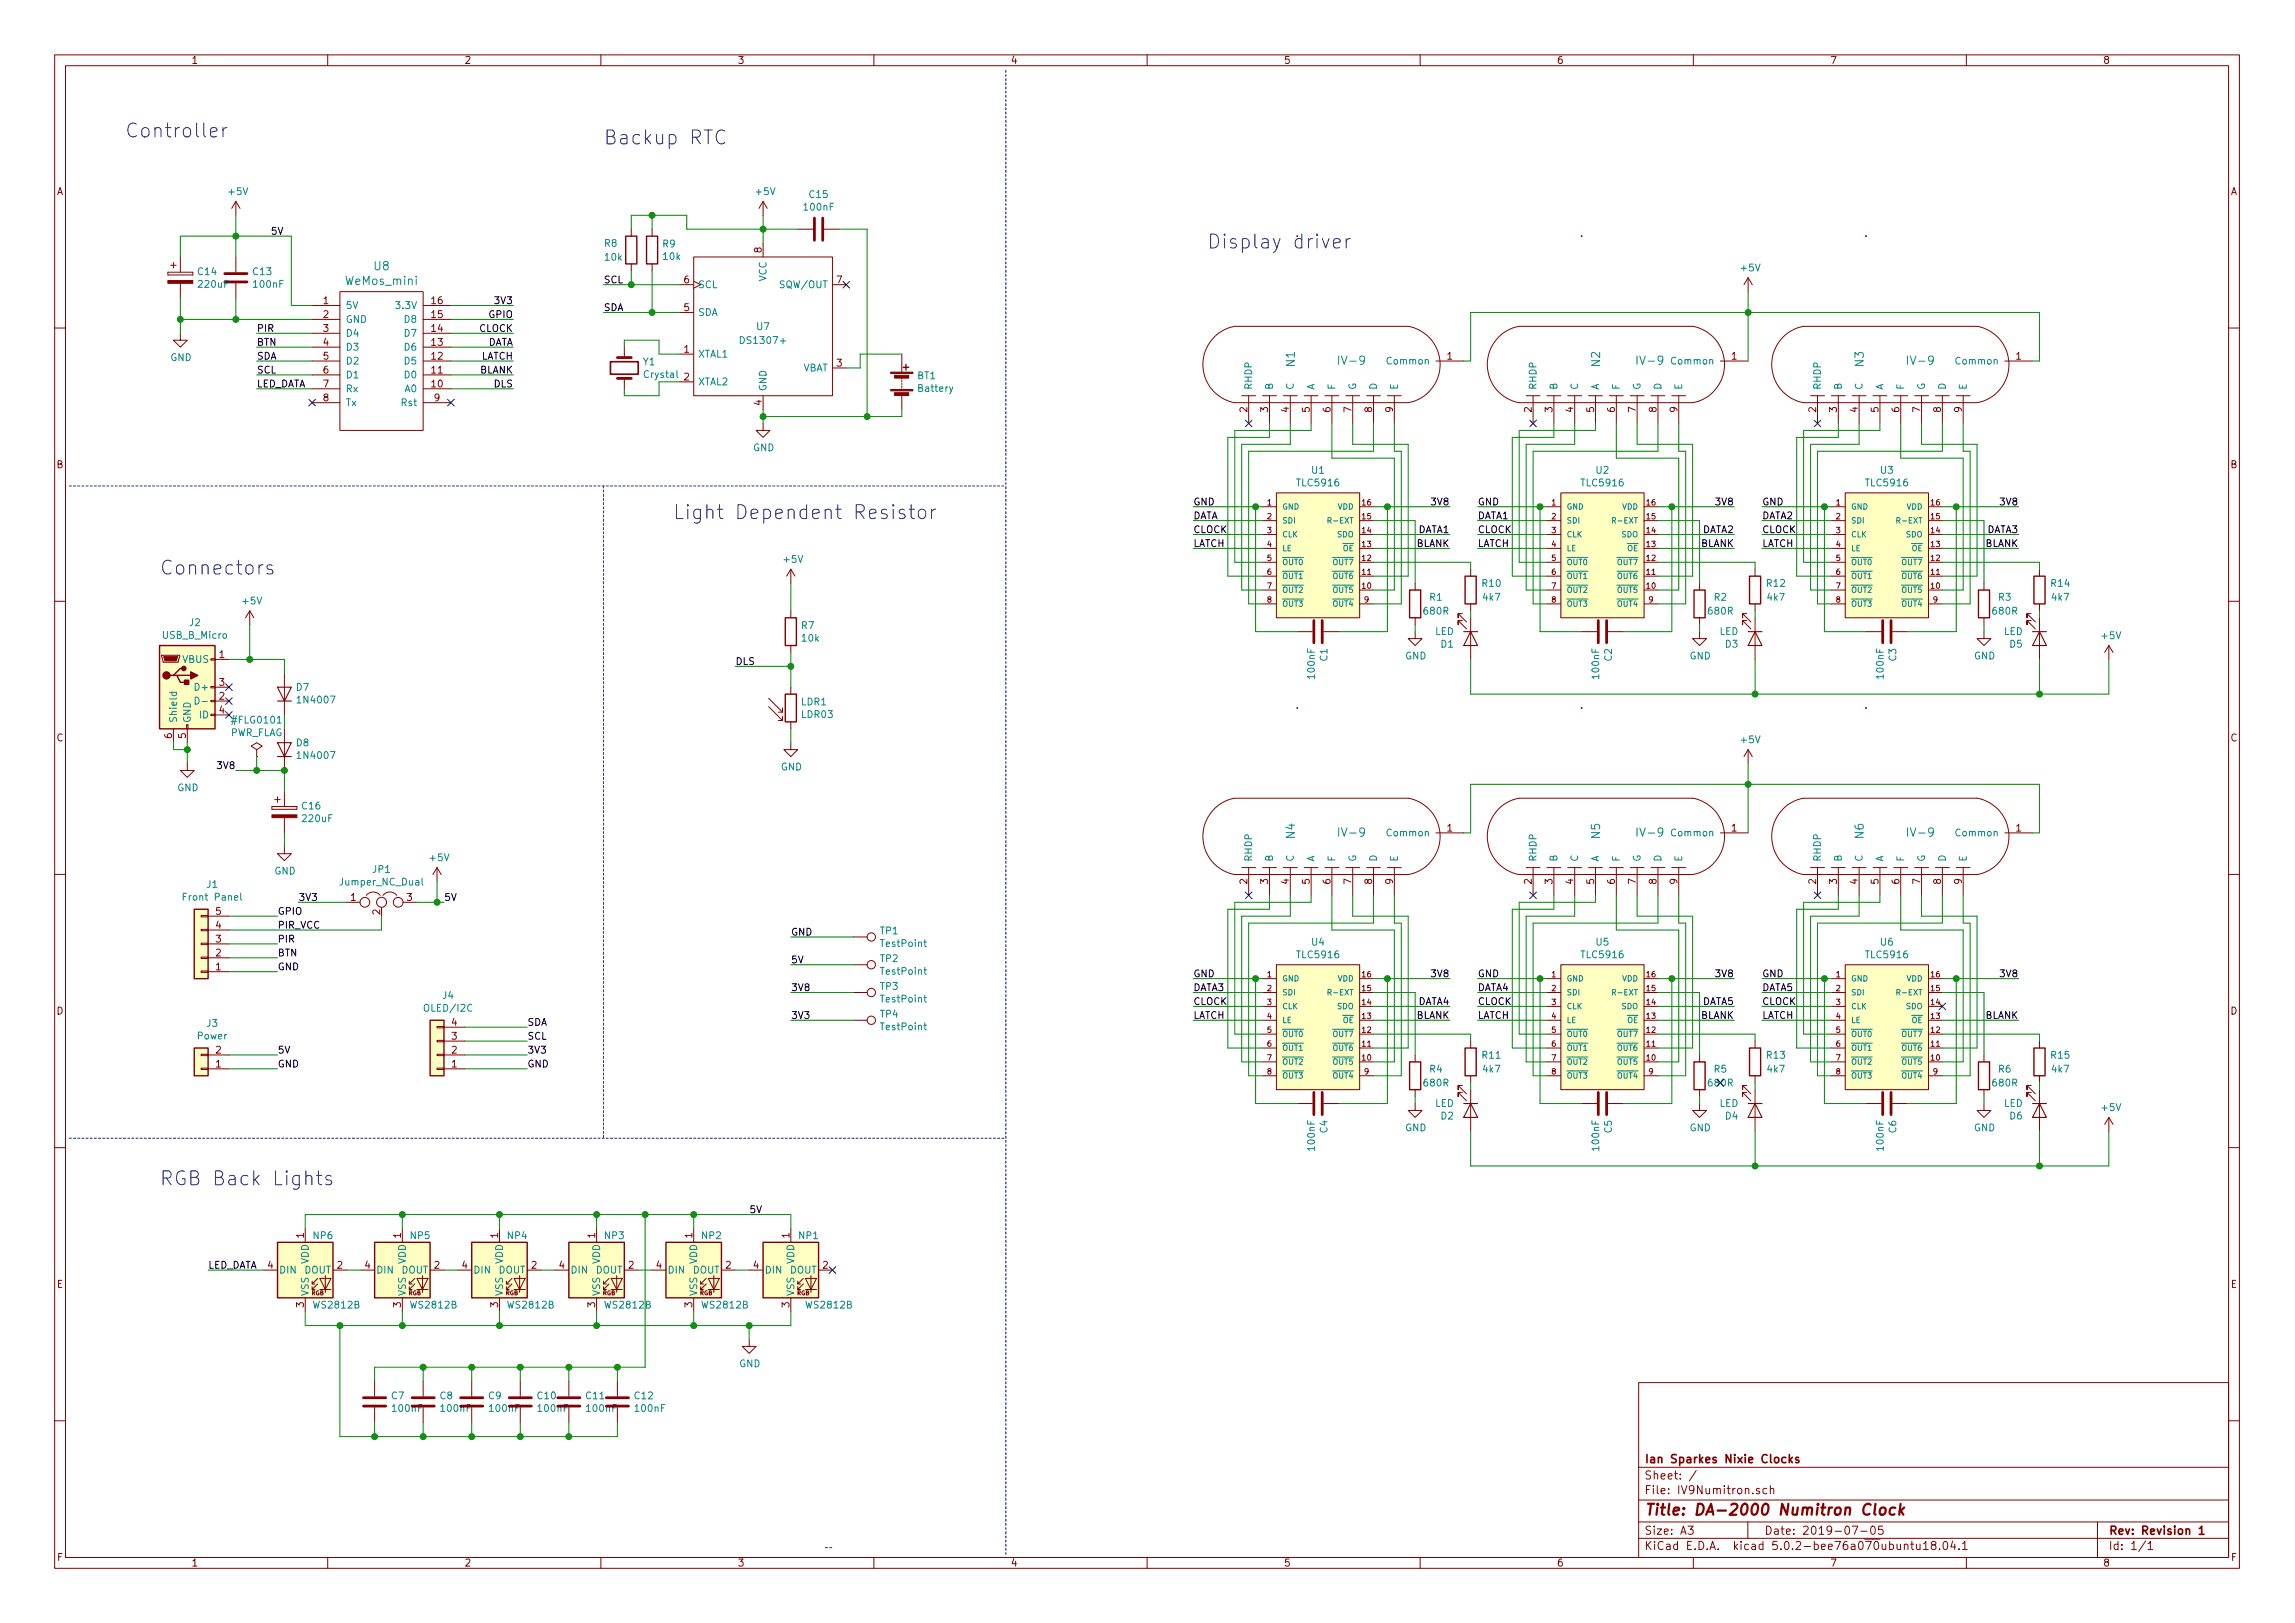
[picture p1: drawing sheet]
<svg xmlns="http://www.w3.org/2000/svg" width="420mm" height="297mm" viewBox="0 0 420 297" stroke-linecap="round" stroke-linejoin="round" font-family="sans-serif">
<defs><g id="words">
<g font-size="3.5" fill="#0000c2">
<text x="22.9" y="25.2">Controller</text>
<text x="110.5" y="26.5">Backup RTC</text>
<text x="221" y="45.5">Display driver</text>
<text x="123.2" y="95">Light Dependent Resistor</text>
<text x="29.2" y="105.2">Connectors</text>
<text x="29.2" y="217">RGB Back Lights</text>
</g>
<text font-size="2.8" fill="#840000" x="301" y="277.3">Title: DA-2000 Numitron Clock</text>
<g font-size="2.1" fill="#008484">
<text x="63.4" y="52.2">WeMos_mini</text>
<text x="68.5" y="49.5">U8</text>
<text x="237.1" y="67.1" transform="rotate(-90 237.1 67.1)">N1</text>
<text x="245.5" y="66.8">IV-9</text>
<text x="292.9" y="67.1" transform="rotate(-90 292.9 67.1)">N2</text>
<text x="300.1" y="66.8">IV-9</text>
<text x="341.2" y="67.1" transform="rotate(-90 341.2 67.1)">N3</text>
<text x="349.6" y="66.8">IV-9</text>
<text x="237.1" y="153.5" transform="rotate(-90 237.1 153.5)">N4</text>
<text x="245.5" y="153.1">IV-9</text>
<text x="292.9" y="153.5" transform="rotate(-90 292.9 153.5)">N5</text>
<text x="300.1" y="153.1">IV-9</text>
<text x="341.2" y="153.5" transform="rotate(-90 341.2 153.5)">N6</text>
<text x="349.6" y="153.1">IV-9</text>
</g>
<g font-size="2.1" fill="#840000">
<text x="301" y="267.8">Ian Sparkes Nixie Clocks</text>
<text x="301" y="273.5">File: IV9Numitron.sch</text>
<text x="301" y="270.8">Sheet: /</text>
<text x="301" y="280.9">Size: A3</text>
<text x="323" y="280.9">Date: 2019-07-05</text>
<text x="386" y="280.9">Rev: Revision 1</text>
<text x="301" y="283.7">KiCad E.D.A. kicad 5.0.2-bee76a070ubuntu18.04.1</text>
<text x="386" y="283.7">Id: 1/1</text>
</g>
<g font-size="1.8" fill="#840000">
<text x="35" y="11.7">1</text>
<text x="85" y="11.7">2</text>
<text x="135" y="11.7">3</text>
<text x="185" y="11.7">4</text>
<text x="235" y="11.7">5</text>
<text x="285" y="11.7">6</text>
<text x="335" y="11.7">7</text>
<text x="385" y="11.7">8</text>
<text x="10.4" y="35.7">A</text>
<text x="408.4" y="35.7">A</text>
<text x="139.4" y="46.2" transform="rotate(-90 139.4 46.2)">8</text>
<text x="125.2" y="51.9">6</text>
<text x="153.2" y="51.9">7</text>
<text x="59.2" y="55.7">1</text>
<text x="59.2" y="58.2">2</text>
<text x="79" y="58.2">15</text>
<text x="79" y="55.7">16</text>
<text x="125.2" y="56.9">5</text>
<text x="59.2" y="60.7">3</text>
<text x="59.2" y="63.3">4</text>
<text x="59.2" y="65.8">5</text>
<text x="79" y="65.8">12</text>
<text x="79" y="63.3">13</text>
<text x="79" y="60.7">14</text>
<text x="125.2" y="64.6">1</text>
<text x="264.9" y="65.8">1</text>
<text x="317" y="65.8">1</text>
<text x="369.1" y="65.8">1</text>
<text x="59.2" y="68.4">6</text>
<text x="59.2" y="70.9">7</text>
<text x="79" y="70.9">10</text>
<text x="79" y="68.4">11</text>
<text x="125.2" y="69.6">2</text>
<text x="153.2" y="67.1">3</text>
<text x="59.2" y="73.4">8</text>
<text x="79.5" y="73.4">9</text>
<text x="139.4" y="74.2" transform="rotate(-90 139.4 74.2)">4</text>
<text x="228.3" y="75.4" transform="rotate(-90 228.3 75.4)">2</text>
<text x="232.2" y="75.4" transform="rotate(-90 232.2 75.4)">3</text>
<text x="236" y="75.4" transform="rotate(-90 236 75.4)">4</text>
<text x="239.8" y="75.4" transform="rotate(-90 239.8 75.4)">5</text>
<text x="243.6" y="75.4" transform="rotate(-90 243.6 75.4)">6</text>
<text x="247.4" y="75.4" transform="rotate(-90 247.4 75.4)">7</text>
<text x="251.2" y="75.4" transform="rotate(-90 251.2 75.4)">8</text>
<text x="255" y="75.4" transform="rotate(-90 255 75.4)">9</text>
<text x="280.4" y="75.4" transform="rotate(-90 280.4 75.4)">2</text>
<text x="284.2" y="75.4" transform="rotate(-90 284.2 75.4)">3</text>
<text x="288" y="75.4" transform="rotate(-90 288 75.4)">4</text>
<text x="291.8" y="75.4" transform="rotate(-90 291.8 75.4)">5</text>
<text x="295.7" y="75.4" transform="rotate(-90 295.7 75.4)">6</text>
<text x="299.5" y="75.4" transform="rotate(-90 299.5 75.4)">7</text>
<text x="303.3" y="75.4" transform="rotate(-90 303.3 75.4)">8</text>
<text x="307.1" y="75.4" transform="rotate(-90 307.1 75.4)">9</text>
<text x="332.5" y="75.4" transform="rotate(-90 332.5 75.4)">2</text>
<text x="336.3" y="75.4" transform="rotate(-90 336.3 75.4)">3</text>
<text x="340.1" y="75.4" transform="rotate(-90 340.1 75.4)">4</text>
<text x="343.9" y="75.4" transform="rotate(-90 343.9 75.4)">5</text>
<text x="347.7" y="75.4" transform="rotate(-90 347.7 75.4)">6</text>
<text x="351.5" y="75.4" transform="rotate(-90 351.5 75.4)">7</text>
<text x="355.3" y="75.4" transform="rotate(-90 355.3 75.4)">8</text>
<text x="359.2" y="75.4" transform="rotate(-90 359.2 75.4)">9</text>
<text x="10.4" y="85.7">B</text>
<text x="408.4" y="85.7">B</text>
<text x="40.2" y="120.4">1</text>
<text x="40.2" y="125.5">3</text>
<text x="40.2" y="128.1">2</text>
<text x="40.2" y="130.6">4</text>
<text x="10.4" y="135.7">C</text>
<text x="31.5" y="135.1" transform="rotate(-90 31.5 135.1)">6</text>
<text x="34" y="135.1" transform="rotate(-90 34 135.1)">5</text>
<text x="408.4" y="135.7">C</text>
<text x="264.9" y="152.2">1</text>
<text x="317" y="152.2">1</text>
<text x="369.1" y="152.2">1</text>
<text x="228.3" y="161.8" transform="rotate(-90 228.3 161.8)">2</text>
<text x="232.2" y="161.8" transform="rotate(-90 232.2 161.8)">3</text>
<text x="236" y="161.8" transform="rotate(-90 236 161.8)">4</text>
<text x="239.8" y="161.8" transform="rotate(-90 239.8 161.8)">5</text>
<text x="243.6" y="161.8" transform="rotate(-90 243.6 161.8)">6</text>
<text x="247.4" y="161.8" transform="rotate(-90 247.4 161.8)">7</text>
<text x="251.2" y="161.8" transform="rotate(-90 251.2 161.8)">8</text>
<text x="255" y="161.8" transform="rotate(-90 255 161.8)">9</text>
<text x="280.4" y="161.8" transform="rotate(-90 280.4 161.8)">2</text>
<text x="284.2" y="161.8" transform="rotate(-90 284.2 161.8)">3</text>
<text x="288" y="161.8" transform="rotate(-90 288 161.8)">4</text>
<text x="291.8" y="161.8" transform="rotate(-90 291.8 161.8)">5</text>
<text x="295.7" y="161.8" transform="rotate(-90 295.7 161.8)">6</text>
<text x="299.5" y="161.8" transform="rotate(-90 299.5 161.8)">7</text>
<text x="303.3" y="161.8" transform="rotate(-90 303.3 161.8)">8</text>
<text x="307.1" y="161.8" transform="rotate(-90 307.1 161.8)">9</text>
<text x="332.5" y="161.8" transform="rotate(-90 332.5 161.8)">2</text>
<text x="336.3" y="161.8" transform="rotate(-90 336.3 161.8)">3</text>
<text x="340.1" y="161.8" transform="rotate(-90 340.1 161.8)">4</text>
<text x="343.9" y="161.8" transform="rotate(-90 343.9 161.8)">5</text>
<text x="347.7" y="161.8" transform="rotate(-90 347.7 161.8)">6</text>
<text x="351.5" y="161.8" transform="rotate(-90 351.5 161.8)">7</text>
<text x="355.3" y="161.8" transform="rotate(-90 355.3 161.8)">8</text>
<text x="359.2" y="161.8" transform="rotate(-90 359.2 161.8)">9</text>
<text x="39.5" y="167.4">5</text>
<text x="64.2" y="164.9">1</text>
<text x="69.6" y="167.4" transform="rotate(-90 69.6 167.4)">2</text>
<text x="74.5" y="164.9">3</text>
<text x="39.5" y="172.5">3</text>
<text x="39.5" y="170">4</text>
<text x="39.5" y="177.6">1</text>
<text x="39.5" y="175">2</text>
<text x="10.4" y="185.7">D</text>
<text x="408.4" y="185.7">D</text>
<text x="82.7" y="190.3">3</text>
<text x="82.7" y="187.7">4</text>
<text x="39.5" y="195.4">1</text>
<text x="39.5" y="192.8">2</text>
<text x="82.7" y="195.4">1</text>
<text x="82.7" y="192.8">2</text>
<text x="55.6" y="226.6" transform="rotate(-90 55.6 226.6)">1</text>
<text x="73.4" y="226.6" transform="rotate(-90 73.4 226.6)">1</text>
<text x="91.2" y="226.6" transform="rotate(-90 91.2 226.6)">1</text>
<text x="109" y="226.6" transform="rotate(-90 109 226.6)">1</text>
<text x="126.7" y="226.6" transform="rotate(-90 126.7 226.6)">1</text>
<text x="144.5" y="226.6" transform="rotate(-90 144.5 226.6)">1</text>
<text x="49" y="232.2">4</text>
<text x="61.7" y="232.2">2</text>
<text x="66.8" y="232.2">4</text>
<text x="79.5" y="232.2">2</text>
<text x="84.6" y="232.2">4</text>
<text x="97.3" y="232.2">2</text>
<text x="102.4" y="232.2">4</text>
<text x="115.1" y="232.2">2</text>
<text x="120.2" y="232.2">4</text>
<text x="132.9" y="232.2">2</text>
<text x="137.9" y="232.2">4</text>
<text x="150.6" y="232.2">2</text>
<text x="10.4" y="235.7">E</text>
<text x="55.6" y="239.3" transform="rotate(-90 55.6 239.3)">3</text>
<text x="73.4" y="239.3" transform="rotate(-90 73.4 239.3)">3</text>
<text x="91.2" y="239.3" transform="rotate(-90 91.2 239.3)">3</text>
<text x="109" y="239.3" transform="rotate(-90 109 239.3)">3</text>
<text x="126.7" y="239.3" transform="rotate(-90 126.7 239.3)">3</text>
<text x="144.5" y="239.3" transform="rotate(-90 144.5 239.3)">3</text>
<text x="408.4" y="235.7">E</text>
<text x="10.5" y="285.7">F</text>
<text x="35" y="286.7">1</text>
<text x="85" y="286.7">2</text>
<text x="135" y="286.7">3</text>
<text x="185" y="286.7">4</text>
<text x="235" y="286.7">5</text>
<text x="285" y="286.7">6</text>
<text x="335" y="286.7">7</text>
<text x="385" y="286.7">8</text>
<text x="408.5" y="285.7">F</text>
</g>
<g font-size="1.8" fill="#008484">
<text x="42" y="35.7">+5V</text>
<text x="138.5" y="35.7">+5V</text>
<text x="147.3" y="38.5">100nF</text>
<text x="148.2" y="36.2">C15</text>
<text x="110.7" y="45.2">R8</text>
<text x="110.8" y="47.7">10k</text>
<text x="121.4" y="45.3">R9</text>
<text x="121.5" y="47.6">10k</text>
<text x="36.3" y="50.4">C14</text>
<text x="36.5" y="52.7">220uF</text>
<text x="46.4" y="50.4">C13</text>
<text x="46.6" y="52.7">100nF</text>
<text x="127.8" y="52.7">SCL</text>
<text x="140.3" y="51.5" transform="rotate(-90 140.3 51.5)">VCC</text>
<text x="143.2" y="52.7">SQW/OUT</text>
<text x="318.8" y="49.7">+5V</text>
<text x="63.2" y="56.6">5V</text>
<text x="63.2" y="59.1">GND</text>
<text x="72.8" y="56.6">3.3V</text>
<text x="74.2" y="59.1">D8</text>
<text x="127.8" y="57.8">SDA</text>
<text x="63.2" y="61.6">D4</text>
<text x="63.2" y="64.2">D3</text>
<text x="74.2" y="64.2">D6</text>
<text x="74.2" y="61.6">D7</text>
<text x="127.8" y="65.4">XTAL1</text>
<text x="136" y="63">DS1307+</text>
<text x="138.6" y="60.4">U7</text>
<text x="31.2" y="66.1">GND</text>
<text x="63.2" y="66.7">D2</text>
<text x="63.2" y="69.3">D1</text>
<text x="63.2" y="71.8">Rx</text>
<text x="74.2" y="71.8">A0</text>
<text x="74.2" y="69.3">D0</text>
<text x="74.2" y="66.7">D5</text>
<text x="117.8" y="66.9">Y1</text>
<text x="118" y="69.2">Crystal</text>
<text x="127.8" y="70.5">XTAL2</text>
<text x="140.3" y="71.7" transform="rotate(-90 140.3 71.7)">GND</text>
<text x="146.8" y="68">VBAT</text>
<text x="168" y="69.4">BT1</text>
<text x="168.2" y="71.7">Battery</text>
<text x="229.2" y="71.4" transform="rotate(-90 229.2 71.4)">RHDP</text>
<text x="233" y="71.4" transform="rotate(-90 233 71.4)">B</text>
<text x="236.9" y="71.4" transform="rotate(-90 236.9 71.4)">C</text>
<text x="240.7" y="71.4" transform="rotate(-90 240.7 71.4)">A</text>
<text x="244.5" y="71.4" transform="rotate(-90 244.5 71.4)">F</text>
<text x="248.3" y="71.4" transform="rotate(-90 248.3 71.4)">G</text>
<text x="252.1" y="71.4" transform="rotate(-90 252.1 71.4)">D</text>
<text x="254.2" y="66.7">Common</text>
<text x="255.9" y="71.4" transform="rotate(-90 255.9 71.4)">E</text>
<text x="281.3" y="71.4" transform="rotate(-90 281.3 71.4)">RHDP</text>
<text x="285.1" y="71.4" transform="rotate(-90 285.1 71.4)">B</text>
<text x="288.9" y="71.4" transform="rotate(-90 288.9 71.4)">C</text>
<text x="292.7" y="71.4" transform="rotate(-90 292.7 71.4)">A</text>
<text x="296.5" y="71.4" transform="rotate(-90 296.5 71.4)">F</text>
<text x="300.4" y="71.4" transform="rotate(-90 300.4 71.4)">G</text>
<text x="304.2" y="71.4" transform="rotate(-90 304.2 71.4)">D</text>
<text x="306.3" y="66.7">Common</text>
<text x="308" y="71.4" transform="rotate(-90 308 71.4)">E</text>
<text x="333.4" y="71.4" transform="rotate(-90 333.4 71.4)">RHDP</text>
<text x="337.2" y="71.4" transform="rotate(-90 337.2 71.4)">B</text>
<text x="341" y="71.4" transform="rotate(-90 341 71.4)">C</text>
<text x="344.8" y="71.4" transform="rotate(-90 344.8 71.4)">A</text>
<text x="348.6" y="71.4" transform="rotate(-90 348.6 71.4)">F</text>
<text x="352.4" y="71.4" transform="rotate(-90 352.4 71.4)">G</text>
<text x="356.2" y="71.4" transform="rotate(-90 356.2 71.4)">D</text>
<text x="358.3" y="66.7">Common</text>
<text x="360" y="71.4" transform="rotate(-90 360 71.4)">E</text>
<text x="63.2" y="74.3">Tx</text>
<text x="73.6" y="74.3">Rst</text>
<text x="137.9" y="82.6">GND</text>
<text x="237.6" y="89">TLC5916</text>
<text x="240.2" y="86.7">U1</text>
<text x="289.7" y="89">TLC5916</text>
<text x="292.3" y="86.7">U2</text>
<text x="341.8" y="89">TLC5916</text>
<text x="344.3" y="86.7">U3</text>
<text x="143.6" y="103">+5V</text>
<text x="271.4" y="107.4">R10</text>
<text x="323.5" y="107.4">R12</text>
<text x="375.6" y="107.4">R14</text>
<text x="44.5" y="110.6">+5V</text>
<text x="260.8" y="112.5">680R</text>
<text x="261.8" y="109.9">R1</text>
<text x="271.6" y="109.9">4k7</text>
<text x="312.9" y="112.5">680R</text>
<text x="313.8" y="109.9">R2</text>
<text x="323.6" y="109.9">4k7</text>
<text x="364.9" y="112.5">680R</text>
<text x="365.9" y="109.9">R3</text>
<text x="375.7" y="109.9">4k7</text>
<text x="29.8" y="116.9">USB_B_Micro</text>
<text x="34.7" y="114.6">J2</text>
<text x="146.8" y="115.1">R7</text>
<text x="146.9" y="117.4">10k</text>
<text x="262.7" y="116.2">LED</text>
<text x="263.8" y="118.5">D1</text>
<text x="314.8" y="116.2">LED</text>
<text x="315.9" y="118.5">D3</text>
<text x="366.9" y="116.2">LED</text>
<text x="368" y="118.5">D5</text>
<text x="384.9" y="117">+5V</text>
<text x="33.5" y="121.3">VBUS</text>
<text x="240.7" y="124.1" transform="rotate(-90 240.7 124.1)">100nF</text>
<text x="243" y="121" transform="rotate(-90 243 121)">C1</text>
<text x="257.3" y="120.7">GND</text>
<text x="292.8" y="124.1" transform="rotate(-90 292.8 124.1)">100nF</text>
<text x="295.1" y="121" transform="rotate(-90 295.1 121)">C2</text>
<text x="309.3" y="120.7">GND</text>
<text x="344.9" y="124.1" transform="rotate(-90 344.9 124.1)">100nF</text>
<text x="347.2" y="121" transform="rotate(-90 347.2 121)">C3</text>
<text x="361.4" y="120.7">GND</text>
<text x="36" y="126.4">D+</text>
<text x="36.6" y="131.5">ID</text>
<text x="54.3" y="126.4">D7</text>
<text x="54.7" y="128.7">1N4007</text>
<text x="146.7" y="129.1">LDR1</text>
<text x="146.8" y="131.4">LDR03</text>
<text x="32.4" y="132.4" transform="rotate(-90 32.4 132.4)">Shield</text>
<text x="34.9" y="132.4" transform="rotate(-90 34.9 132.4)">GND</text>
<text x="42" y="134.7">PWR_FLAG</text>
<text x="42.8" y="132.4">#FLG0101</text>
<text x="54.3" y="136.6">D8</text>
<text x="318.8" y="136">+5V</text>
<text x="54.7" y="138.9">1N4007</text>
<text x="143" y="141">GND</text>
<text x="32.5" y="144.8">GND</text>
<text x="55.3" y="148.1">C16</text>
<text x="55.5" y="150.5">220uF</text>
<text x="254.2" y="153.1">Common</text>
<text x="306.3" y="153.1">Common</text>
<text x="358.3" y="153.1">Common</text>
<text x="50.2" y="160.1">GND</text>
<text x="68.3" y="159.8">JP1</text>
<text x="78.8" y="157.6">+5V</text>
<text x="229.2" y="157.8" transform="rotate(-90 229.2 157.8)">RHDP</text>
<text x="233" y="157.8" transform="rotate(-90 233 157.8)">B</text>
<text x="236.9" y="157.8" transform="rotate(-90 236.9 157.8)">C</text>
<text x="240.7" y="157.8" transform="rotate(-90 240.7 157.8)">A</text>
<text x="244.5" y="157.8" transform="rotate(-90 244.5 157.8)">F</text>
<text x="248.3" y="157.8" transform="rotate(-90 248.3 157.8)">G</text>
<text x="252.1" y="157.8" transform="rotate(-90 252.1 157.8)">D</text>
<text x="255.9" y="157.8" transform="rotate(-90 255.9 157.8)">E</text>
<text x="281.3" y="157.8" transform="rotate(-90 281.3 157.8)">RHDP</text>
<text x="285.1" y="157.8" transform="rotate(-90 285.1 157.8)">B</text>
<text x="288.9" y="157.8" transform="rotate(-90 288.9 157.8)">C</text>
<text x="292.7" y="157.8" transform="rotate(-90 292.7 157.8)">A</text>
<text x="296.5" y="157.8" transform="rotate(-90 296.5 157.8)">F</text>
<text x="300.4" y="157.8" transform="rotate(-90 300.4 157.8)">G</text>
<text x="304.2" y="157.8" transform="rotate(-90 304.2 157.8)">D</text>
<text x="308" y="157.8" transform="rotate(-90 308 157.8)">E</text>
<text x="333.4" y="157.8" transform="rotate(-90 333.4 157.8)">RHDP</text>
<text x="337.2" y="157.8" transform="rotate(-90 337.2 157.8)">B</text>
<text x="341" y="157.8" transform="rotate(-90 341 157.8)">C</text>
<text x="344.8" y="157.8" transform="rotate(-90 344.8 157.8)">A</text>
<text x="348.6" y="157.8" transform="rotate(-90 348.6 157.8)">F</text>
<text x="352.4" y="157.8" transform="rotate(-90 352.4 157.8)">G</text>
<text x="356.2" y="157.8" transform="rotate(-90 356.2 157.8)">D</text>
<text x="360" y="157.8" transform="rotate(-90 360 157.8)">E</text>
<text x="34" y="164.8">Front Panel</text>
<text x="37.9" y="162.5">J1</text>
<text x="62.5" y="162.1">Jumper_NC_Dual</text>
<text x="161.2" y="171">TP1</text>
<text x="161.4" y="173.3">TestPoint</text>
<text x="240.2" y="173.1">U4</text>
<text x="292.3" y="173.1">U5</text>
<text x="344.3" y="173.1">U6</text>
<text x="161.2" y="176.1">TP2</text>
<text x="161.4" y="178.4">TestPoint</text>
<text x="237.6" y="175.4">TLC5916</text>
<text x="289.7" y="175.4">TLC5916</text>
<text x="341.8" y="175.4">TLC5916</text>
<text x="78" y="185.2">OLED/I2C</text>
<text x="81.1" y="182.8">J4</text>
<text x="161.2" y="181.2">TP3</text>
<text x="161.4" y="183.5">TestPoint</text>
<text x="36.2" y="190.2">Power</text>
<text x="37.9" y="187.9">J3</text>
<text x="161.2" y="186.2">TP4</text>
<text x="161.4" y="188.6">TestPoint</text>
<text x="261.8" y="196.3">R4</text>
<text x="271.4" y="193.8">R11</text>
<text x="271.6" y="196.3">4k7</text>
<text x="313.8" y="196.3">R5</text>
<text x="323.5" y="193.8">R13</text>
<text x="323.6" y="196.3">4k7</text>
<text x="365.9" y="196.3">R6</text>
<text x="375.6" y="193.8">R15</text>
<text x="375.7" y="196.3">4k7</text>
<text x="260.8" y="198.8">680R</text>
<text x="262.7" y="202.6">LED</text>
<text x="314.8" y="202.6">LED</text>
<text x="364.9" y="198.8">680R</text>
<text x="366.9" y="202.6">LED</text>
<text x="384.9" y="203.3">+5V</text>
<text x="243" y="207.3" transform="rotate(-90 243 207.3)">C4</text>
<text x="257.3" y="207">GND</text>
<text x="263.8" y="204.9">D2</text>
<text x="295.1" y="207.3" transform="rotate(-90 295.1 207.3)">C5</text>
<text x="309.3" y="207">GND</text>
<text x="315.9" y="204.9">D4</text>
<text x="347.2" y="207.3" transform="rotate(-90 347.2 207.3)">C6</text>
<text x="361.4" y="207">GND</text>
<text x="368" y="204.9">D6</text>
<text x="240.7" y="210.4" transform="rotate(-90 240.7 210.4)">100nF</text>
<text x="292.8" y="210.4" transform="rotate(-90 292.8 210.4)">100nF</text>
<text x="344.9" y="210.4" transform="rotate(-90 344.9 210.4)">100nF</text>
<text x="57.4" y="226.8">NP6</text>
<text x="75.2" y="226.8">NP5</text>
<text x="93" y="226.8">NP4</text>
<text x="110.8" y="226.8">NP3</text>
<text x="128.5" y="226.8">NP2</text>
<text x="146.3" y="226.8">NP1</text>
<text x="51.1" y="233.1">DIN</text>
<text x="55.7" y="233.1">DOUT</text>
<text x="56.5" y="231.4" transform="rotate(-90 56.5 231.4)">VDD</text>
<text x="68.8" y="233.1">DIN</text>
<text x="73.5" y="233.1">DOUT</text>
<text x="74.3" y="231.4" transform="rotate(-90 74.3 231.4)">VDD</text>
<text x="86.6" y="233.1">DIN</text>
<text x="91.3" y="233.1">DOUT</text>
<text x="92.1" y="231.4" transform="rotate(-90 92.1 231.4)">VDD</text>
<text x="104.4" y="233.1">DIN</text>
<text x="109" y="233.1">DOUT</text>
<text x="109.9" y="231.4" transform="rotate(-90 109.9 231.4)">VDD</text>
<text x="122.2" y="233.1">DIN</text>
<text x="126.8" y="233.1">DOUT</text>
<text x="127.6" y="231.4" transform="rotate(-90 127.6 231.4)">VDD</text>
<text x="140" y="233.1">DIN</text>
<text x="144.6" y="233.1">DOUT</text>
<text x="145.4" y="231.4" transform="rotate(-90 145.4 231.4)">VDD</text>
<text x="56.5" y="237.3" transform="rotate(-90 56.5 237.3)">VSS</text>
<text x="57.6" y="239.5">WS2812B</text>
<text x="74.3" y="237.3" transform="rotate(-90 74.3 237.3)">VSS</text>
<text x="75.4" y="239.5">WS2812B</text>
<text x="92.1" y="237.3" transform="rotate(-90 92.1 237.3)">VSS</text>
<text x="93.1" y="239.5">WS2812B</text>
<text x="109.9" y="237.3" transform="rotate(-90 109.9 237.3)">VSS</text>
<text x="110.9" y="239.5">WS2812B</text>
<text x="127.6" y="237.3" transform="rotate(-90 127.6 237.3)">VSS</text>
<text x="128.7" y="239.5">WS2812B</text>
<text x="145.4" y="237.3" transform="rotate(-90 145.4 237.3)">VSS</text>
<text x="147.8" y="239.5">WS2812B</text>
<text x="135.3" y="250.2">GND</text>
<text x="71.7" y="256.1">C7</text>
<text x="80.6" y="256.1">C8</text>
<text x="89.5" y="256.1">C9</text>
<text x="98.5" y="256.1">C10</text>
<text x="107.3" y="256.1">C11</text>
<text x="116.2" y="256.1">C12</text>
<text x="72" y="258.4">100nF</text>
<text x="80.8" y="258.4">100nF</text>
<text x="89.7" y="258.4">100nF</text>
<text x="98.6" y="258.4">100nF</text>
<text x="107.5" y="258.4">100nF</text>
<text x="116.4" y="258.4">100nF</text>
</g>
<g font-size="1.8">
<text x="49.5" y="43">5V</text>
<text x="110.5" y="51.9">SCL</text>
<text x="89.6" y="58.2">GPIO</text>
<text x="90.8" y="55.7">3V3</text>
<text x="110.5" y="56.9">SDA</text>
<text x="47" y="60.7">PIR</text>
<text x="47" y="63.3">BTN</text>
<text x="47" y="65.8">SDA</text>
<text x="87.7" y="60.7">CLOCK</text>
<text x="88" y="65.8">LATCH</text>
<text x="89.1" y="63.3">DATA</text>
<text x="47" y="68.4">SCL</text>
<text x="47" y="70.9">LED_DATA</text>
<text x="87.8" y="68.4">BLANK</text>
<text x="90.4" y="70.9">DLS</text>
<text x="218.4" y="95">DATA</text>
<text x="218.4" y="92.5">GND</text>
<text x="262.3" y="92.5">3V8</text>
<text x="270.5" y="92.5">GND</text>
<text x="270.5" y="95">DATA1</text>
<text x="314.4" y="92.5">3V8</text>
<text x="322.6" y="92.5">GND</text>
<text x="322.6" y="95">DATA2</text>
<text x="366.4" y="92.5">3V8</text>
<text x="218.4" y="97.6">CLOCK</text>
<text x="218.4" y="100.1">LATCH</text>
<text x="259.2" y="100.1">BLANK</text>
<text x="259.5" y="97.6">DATA1</text>
<text x="270.5" y="97.6">CLOCK</text>
<text x="270.5" y="100.1">LATCH</text>
<text x="311.3" y="100.1">BLANK</text>
<text x="311.6" y="97.6">DATA2</text>
<text x="322.6" y="97.6">CLOCK</text>
<text x="322.6" y="100.1">LATCH</text>
<text x="363.4" y="100.1">BLANK</text>
<text x="363.7" y="97.6">DATA3</text>
<text x="134.6" y="121.7">DLS</text>
<text x="40" y="140.8">3V8</text>
<text x="50.8" y="167.4">GPIO</text>
<text x="54.6" y="164.9">3V3</text>
<text x="81.3" y="164.9">5V</text>
<text x="50.8" y="172.5">PIR</text>
<text x="50.8" y="170">PIR_VCC</text>
<text x="144.8" y="171.2">GND</text>
<text x="50.8" y="175">BTN</text>
<text x="50.8" y="177.6">GND</text>
<text x="144.8" y="176.3">5V</text>
<text x="218.4" y="178.9">GND</text>
<text x="262.3" y="178.9">3V8</text>
<text x="270.5" y="178.9">GND</text>
<text x="314.4" y="178.9">3V8</text>
<text x="322.6" y="178.9">GND</text>
<text x="366.4" y="178.9">3V8</text>
<text x="144.8" y="181.4">3V8</text>
<text x="218.4" y="183.9">CLOCK</text>
<text x="218.4" y="181.4">DATA3</text>
<text x="259.5" y="183.9">DATA4</text>
<text x="270.5" y="183.9">CLOCK</text>
<text x="270.5" y="181.4">DATA4</text>
<text x="311.6" y="183.9">DATA5</text>
<text x="322.6" y="183.9">CLOCK</text>
<text x="322.6" y="181.4">DATA5</text>
<text x="96.5" y="190.3">SCL</text>
<text x="96.5" y="187.7">SDA</text>
<text x="144.8" y="186.5">3V3</text>
<text x="218.4" y="186.5">LATCH</text>
<text x="259.2" y="186.5">BLANK</text>
<text x="270.5" y="186.5">LATCH</text>
<text x="311.3" y="186.5">BLANK</text>
<text x="322.6" y="186.5">LATCH</text>
<text x="363.4" y="186.5">BLANK</text>
<text x="50.8" y="195.4">GND</text>
<text x="50.8" y="192.8">5V</text>
<text x="96.5" y="195.4">GND</text>
<text x="96.5" y="192.8">3V3</text>
<text x="137.2" y="222">5V</text>
<text x="38.1" y="232.2">LED_DATA</text>
</g>
<text font-size="1.8" fill="#000084" x="312.9" y="198.8">680R</text>
<g font-size="1.4" fill="#840000">
<text x="232" y="92.5">1</text>
<text x="232" y="95">2</text>
<text x="249.4" y="95">15</text>
<text x="249.4" y="92.5">16</text>
<text x="284.1" y="92.5">1</text>
<text x="284.1" y="95">2</text>
<text x="301.5" y="95">15</text>
<text x="301.5" y="92.5">16</text>
<text x="336.2" y="92.5">1</text>
<text x="336.2" y="95">2</text>
<text x="353.5" y="95">15</text>
<text x="353.5" y="92.5">16</text>
<text x="232" y="97.6">3</text>
<text x="232" y="100.1">4</text>
<text x="249.4" y="100.1">13</text>
<text x="249.4" y="97.6">14</text>
<text x="284.1" y="97.6">3</text>
<text x="284.1" y="100.1">4</text>
<text x="301.5" y="100.1">13</text>
<text x="301.5" y="97.6">14</text>
<text x="336.2" y="97.6">3</text>
<text x="336.2" y="100.1">4</text>
<text x="353.5" y="100.1">13</text>
<text x="353.5" y="97.6">14</text>
<text x="232" y="102.7">5</text>
<text x="232" y="105.2">6</text>
<text x="232" y="107.7">7</text>
<text x="249.4" y="107.7">10</text>
<text x="249.4" y="105.2">11</text>
<text x="249.4" y="102.7">12</text>
<text x="284.1" y="102.7">5</text>
<text x="284.1" y="105.2">6</text>
<text x="284.1" y="107.7">7</text>
<text x="301.5" y="107.7">10</text>
<text x="301.5" y="105.2">11</text>
<text x="301.5" y="102.7">12</text>
<text x="336.2" y="102.7">5</text>
<text x="336.2" y="105.2">6</text>
<text x="336.2" y="107.7">7</text>
<text x="353.5" y="107.7">10</text>
<text x="353.5" y="105.2">11</text>
<text x="353.5" y="102.7">12</text>
<text x="232" y="110.3">8</text>
<text x="249.8" y="110.3">9</text>
<text x="284.1" y="110.3">8</text>
<text x="301.9" y="110.3">9</text>
<text x="336.2" y="110.3">8</text>
<text x="353.9" y="110.3">9</text>
<text x="232" y="178.9">1</text>
<text x="249.4" y="178.9">16</text>
<text x="284.1" y="178.9">1</text>
<text x="301.5" y="178.9">16</text>
<text x="336.2" y="178.9">1</text>
<text x="353.5" y="178.9">16</text>
<text x="232" y="181.4">2</text>
<text x="232" y="183.9">3</text>
<text x="249.4" y="183.9">14</text>
<text x="249.4" y="181.4">15</text>
<text x="284.1" y="181.4">2</text>
<text x="284.1" y="183.9">3</text>
<text x="301.5" y="183.9">14</text>
<text x="301.5" y="181.4">15</text>
<text x="336.2" y="181.4">2</text>
<text x="336.2" y="183.9">3</text>
<text x="353.5" y="183.9">14</text>
<text x="353.5" y="181.4">15</text>
<text x="232" y="186.5">4</text>
<text x="232" y="189">5</text>
<text x="232" y="191.6">6</text>
<text x="249.4" y="191.6">11</text>
<text x="249.4" y="189">12</text>
<text x="249.4" y="186.5">13</text>
<text x="284.1" y="186.5">4</text>
<text x="284.1" y="189">5</text>
<text x="284.1" y="191.6">6</text>
<text x="301.5" y="191.6">11</text>
<text x="301.5" y="189">12</text>
<text x="301.5" y="186.5">13</text>
<text x="336.2" y="186.5">4</text>
<text x="336.2" y="189">5</text>
<text x="336.2" y="191.6">6</text>
<text x="353.5" y="191.6">11</text>
<text x="353.5" y="189">12</text>
<text x="353.5" y="186.5">13</text>
<text x="232" y="194.1">7</text>
<text x="232" y="196.6">8</text>
<text x="249.4" y="194.1">10</text>
<text x="249.8" y="196.6">9</text>
<text x="284.1" y="194.1">7</text>
<text x="284.1" y="196.6">8</text>
<text x="301.5" y="194.1">10</text>
<text x="301.9" y="196.6">9</text>
<text x="336.2" y="194.1">7</text>
<text x="336.2" y="196.6">8</text>
<text x="353.5" y="194.1">10</text>
<text x="353.9" y="196.6">9</text>
</g>
<g font-size="1.4" fill="#008484">
<text x="234.7" y="93.3">GND</text>
<text x="234.7" y="95.8">SDI</text>
<text x="243.7" y="95.8">R-EXT</text>
<text x="244.9" y="93.3">VDD</text>
<text x="286.8" y="93.3">GND</text>
<text x="286.8" y="95.8">SDI</text>
<text x="295.7" y="95.8">R-EXT</text>
<text x="297" y="93.3">VDD</text>
<text x="338.8" y="93.3">GND</text>
<text x="338.8" y="95.8">SDI</text>
<text x="347.8" y="95.8">R-EXT</text>
<text x="349" y="93.3">VDD</text>
<text x="234.7" y="98.3">CLK</text>
<text x="234.7" y="100.9">LE</text>
<text x="244.8" y="98.3">SDO</text>
<text x="245.8" y="100.9">OE</text>
<text x="286.8" y="98.3">CLK</text>
<text x="286.8" y="100.9">LE</text>
<text x="296.9" y="98.3">SDO</text>
<text x="297.9" y="100.9">OE</text>
<text x="338.8" y="98.3">CLK</text>
<text x="338.8" y="100.9">LE</text>
<text x="349" y="98.3">SDO</text>
<text x="350" y="100.9">OE</text>
<text x="234.7" y="103.4">OUT0</text>
<text x="234.7" y="106">OUT1</text>
<text x="244.1" y="106">OUT6</text>
<text x="244.1" y="103.4">OUT7</text>
<text x="286.8" y="103.4">OUT0</text>
<text x="286.8" y="106">OUT1</text>
<text x="296.2" y="106">OUT6</text>
<text x="296.2" y="103.4">OUT7</text>
<text x="338.8" y="103.4">OUT0</text>
<text x="338.8" y="106">OUT1</text>
<text x="348.3" y="106">OUT6</text>
<text x="348.3" y="103.4">OUT7</text>
<text x="234.7" y="108.5">OUT2</text>
<text x="234.7" y="111">OUT3</text>
<text x="244.1" y="108.5">OUT5</text>
<text x="244.1" y="111">OUT4</text>
<text x="286.8" y="108.5">OUT2</text>
<text x="286.8" y="111">OUT3</text>
<text x="296.2" y="108.5">OUT5</text>
<text x="296.2" y="111">OUT4</text>
<text x="338.8" y="108.5">OUT2</text>
<text x="338.8" y="111">OUT3</text>
<text x="348.3" y="108.5">OUT5</text>
<text x="348.3" y="111">OUT4</text>
<text x="234.7" y="179.6">GND</text>
<text x="244.9" y="179.6">VDD</text>
<text x="286.8" y="179.6">GND</text>
<text x="297" y="179.6">VDD</text>
<text x="338.8" y="179.6">GND</text>
<text x="349" y="179.6">VDD</text>
<text x="234.7" y="182.2">SDI</text>
<text x="234.7" y="184.7">CLK</text>
<text x="243.7" y="182.2">R-EXT</text>
<text x="244.8" y="184.7">SDO</text>
<text x="286.8" y="182.2">SDI</text>
<text x="286.8" y="184.7">CLK</text>
<text x="295.7" y="182.2">R-EXT</text>
<text x="296.9" y="184.7">SDO</text>
<text x="338.8" y="182.2">SDI</text>
<text x="338.8" y="184.7">CLK</text>
<text x="347.8" y="182.2">R-EXT</text>
<text x="349" y="184.7">SDO</text>
<text x="234.7" y="187.2">LE</text>
<text x="234.7" y="189.8">OUT0</text>
<text x="244.1" y="189.8">OUT7</text>
<text x="245.8" y="187.2">OE</text>
<text x="286.8" y="187.2">LE</text>
<text x="286.8" y="189.8">OUT0</text>
<text x="296.2" y="189.8">OUT7</text>
<text x="297.9" y="187.2">OE</text>
<text x="338.8" y="187.2">LE</text>
<text x="338.8" y="189.8">OUT0</text>
<text x="348.3" y="189.8">OUT7</text>
<text x="350" y="187.2">OE</text>
<text x="234.7" y="192.3">OUT1</text>
<text x="234.7" y="194.9">OUT2</text>
<text x="234.7" y="197.4">OUT3</text>
<text x="244.1" y="194.9">OUT5</text>
<text x="244.1" y="192.3">OUT6</text>
<text x="244.1" y="197.4">OUT4</text>
<text x="286.8" y="192.3">OUT1</text>
<text x="286.8" y="194.9">OUT2</text>
<text x="286.8" y="197.4">OUT3</text>
<text x="296.2" y="194.9">OUT5</text>
<text x="296.2" y="192.3">OUT6</text>
<text x="296.2" y="197.4">OUT4</text>
<text x="338.8" y="192.3">OUT1</text>
<text x="338.8" y="194.9">OUT2</text>
<text x="338.8" y="197.4">OUT3</text>
<text x="348.3" y="194.9">OUT5</text>
<text x="348.3" y="192.3">OUT6</text>
<text x="348.3" y="197.4">OUT4</text>
</g>
<g font-size="1.1" fill="#840000">
<text x="57" y="237">RGB</text>
<text x="74.8" y="237">RGB</text>
<text x="92.6" y="237">RGB</text>
<text x="110.3" y="237">RGB</text>
<text x="128.1" y="237">RGB</text>
<text x="145.9" y="237">RGB</text>
</g>
</g></defs>
<g fill="none" stroke="#840000" stroke-width=".18">
<path d="M10 10h400v277h-400zM12 12h396v273.1h-396zM60 10v2M110 10v2M160 10v2M210 10v2M260 10v2M310 10v2M360 10v2M43.2 36.9v2.5M43.2 36.9l-.8 1.2M43.2 36.9l.7 1.2"/>
<path d="M139.7 36.9v2.5M139.7 36.9l-.8 1.2M139.7 36.9l.8 1.2M30.7 49.8v.5zM30.7 50.3h4.6zM30.7 49.8h4.6zM31.2 48.6h1.1M31.7 48v1.1M33 47v2.8M33 51.9v2.7M35.3 49.8v.5zM43.2 47v2.8"/>
<path d="M43.2 51.9v2.7M57.1 55.9h5.1M57.1 58.5h5.1M62.2 53.4h15.3v25.4h-15.3zM77.5 55.9h5M77.5 58.5h5M115.6 41.9v1.3M115.6 48.3v1.3M119.4 41.9v1.3M119.4 48.3v1.3M124.5 57.2h2.5M124.5 52.1h2.5"/>
<path d="M127 47h25.4v25.4h-25.4zM127 51.5l1.3 .6-1.3 .6M139.7 44.5v2.5M146 41.9h2.8M150.9 41.9h2.8M152.4 52.1h2.5M320 50.8l-.7 1.3M320 50.8v2.6M320 50.8l.8 1.3M10 60h2M33 61v1.3h1.3l-1.3 1.2-1.3-1.2h1.3M57.1 73.7h5.1"/>
<path d="M57.1 66.1h5.1M57.1 71.2h5.1M57.1 68.6h5.1M57.1 63.5h5.1M57.1 61h5.1M77.5 73.7h5M77.5 66.1h5M77.5 71.2h5M77.5 68.6h5M77.5 63.5h5M77.5 61h5M114.3 63.5v1.9"/>
<path d="M114.3 69.3v1.9M124.5 64.8h2.5M124.5 69.9h2.5M139.7 77.5v1.3h1.3l-1.3 1.2-1.3-1.2h1.3M139.7 72.4v2.6M152.4 67.3h2.5M165.1 64.8v3.3M165.1 69.1v.3M165.1 69.6v.3M165.1 70.1v.3M165.1 70.6v.3M165.1 71.2v.2"/>
<path d="M165.1 72.4v2.6M222.3 61.7l.9-.8 1.1-.6 1.8-.6h31.7a7.1 7.1 0 0 1 5.9 7 7.1 7.1 0 0 1-5.9 7h-31.7a7.1 7.1 0 0 1-3.8-12zM227.3 72.4h2.6M228.6 72.4v5.1M231.1 72.4h2.6M232.4 72.4v5.1M234.9 72.4h2.6M236.2 72.4v5.1M238.8 72.4h2.5M240 72.4v5.1M242.6 72.4h2.5M243.8 72.4v5.1"/>
<path d="M246.4 72.4h2.5M247.6 72.4v5.1M250.2 72.4h2.5M251.5 72.4v5.1M254 72.4h2.5M255.3 72.4v5.1M262.9 66.1h5.1M274.3 61.7l1-.8 1.1-.6 1.7-.6h31.8a7.1 7.1 0 0 1 5.8 7 7.1 7.1 0 0 1-5.8 7h-31.8a7.1 7.1 0 0 1-3.8-12zM279.4 72.4h2.5M280.7 72.4v5.1M283.2 72.4h2.5M284.5 72.4v5.1"/>
<path d="M287 72.4h2.6M288.3 72.4v5.1M290.8 72.4h2.6M292.1 72.4v5.1M294.6 72.4h2.6M295.9 72.4v5.1M298.4 72.4h2.6M299.7 72.4v5.1M302.3 72.4h2.5M303.5 72.4v5.1M306.1 72.4h2.5M307.3 72.4v5.1"/>
<path d="M315 66.1h5M326.4 61.7l1-.8 1-.6 1.8-.6h31.7a7.1 7.1 0 0 1 5.9 7 7.1 7.1 0 0 1-5.9 7h-31.7a7.1 7.1 0 0 1-3.8-12zM331.5 72.4h2.5M332.7 72.4v5.1M335.3 72.4h2.5M336.5 72.4v5.1M339.1 72.4h2.5M340.4 72.4v5.1M342.9 72.4h2.5M344.2 72.4v5.1M346.7 72.4h2.5M348 72.4v5.1"/>
<path d="M350.5 72.4h2.6M351.8 72.4v5.1M354.3 72.4h2.6M355.6 72.4v5.1M358.1 72.4h2.6M359.4 72.4v5.1M367 66.1h5.1M408 60h2M231.1 92.7h2.6M231.1 97.8h2.6M231.1 95.3h2.6M233.7 90.2h15.2v22.9h-15.2z"/>
<path d="M248.9 92.7h2.6M248.9 97.8h2.6M248.9 95.3h2.6M283.2 92.7h2.5M283.2 97.8h2.5M283.2 95.3h2.5M285.7 90.2h15.3v22.9h-15.3zM301 92.7h2.5M301 97.8h2.5M301 95.3h2.5M335.3 92.7h2.5M335.3 97.8h2.5"/>
<path d="M335.3 95.3h2.5M337.8 90.2h15.3v22.9h-15.3zM353.1 92.7h2.5M353.1 97.8h2.5M353.1 95.3h2.5M10 110h2M29.6 119.9h3.3v.3l-.3 1h-2.8zM45.7 111.8l-.7 1.3M45.7 111.8v2.5M45.7 111.8l.8 1.3M144.8 104.2v2.5M144.8 111.8v1.3"/>
<path d="M144.8 118.1v1.3M144.8 104.2l-.8 1.2M144.8 104.2l.7 1.2M231.1 108h2.6M231.1 105.4h2.6M231.1 102.9h2.6M231.1 100.4h2.6M231.1 110.5h2.6M237.5 115.6h2.8M242.3 115.6h2.8M248.9 108h2.6M248.9 105.4h2.6"/>
<path d="M248.9 102.9h2.6M248.9 100.4h2.6M248.9 110.5h2.6M259.1 115.6v1.3h1.2l-1.2 1.2-1.3-1.2h1.3M259.1 106.7v1.3M259.1 113.1v1.2M267.7 112.3h-.7v.8v-.8l1.5 1.5M267.7 113.6h-.7v.7v-.7l1.5 1.5M269.2 104.2v1.2M269.2 110.5v1.3M269.2 113.1v7.6M283.2 108h2.5"/>
<path d="M283.2 105.4h2.5M283.2 102.9h2.5M283.2 100.4h2.5M283.2 110.5h2.5M289.6 115.6h2.8M294.4 115.6h2.8M301 108h2.5M301 105.4h2.5M301 102.9h2.5M301 100.4h2.5M301 110.5h2.5M311.1 115.6v1.3h1.3l-1.3 1.2-1.2-1.2h1.2"/>
<path d="M311.1 106.7v1.3M311.1 113.1v1.2M319.8 112.3h-.8v.8v-.8l1.5 1.5M319.8 113.6h-.8v.7v-.7l1.5 1.5M321.3 104.2v1.2M321.3 110.5v1.3M321.3 113.1v7.6M335.3 108h2.5M335.3 105.4h2.5M335.3 102.9h2.5M335.3 100.4h2.5M335.3 110.5h2.5"/>
<path d="M341.6 115.6h2.8M346.5 115.6h2.7M353.1 108h2.5M353.1 105.4h2.5M353.1 102.9h2.5M353.1 100.4h2.5M353.1 110.5h2.5M363.2 115.6v1.3h1.3l-1.3 1.2-1.3-1.2h1.3M363.2 106.7v1.3M363.2 113.1v1.2M371.9 112.3h-.8v.8v-.8l1.5 1.5M371.9 113.6h-.8v.7v-.7l1.5 1.5"/>
<path d="M373.4 104.2v1.2M373.4 110.5v1.3M373.4 113.1v7.6M386.1 118.1l-.8 1.3M386.1 118.1v2.6M386.1 118.1l.7 1.3M408 110h2M31.7 133.4v2.5M34.2 132.6h.2v.8h-.2zM34.3 139.7v1.3h1.3l-1.3 1.3-1.3-1.3h1.3M34.3 133.4v2.5M38.6 130.7h.8v.3h-.8z"/>
<path d="M38.6 128.2h.8v.2h-.8zM38.6 125.6h.8v.3h-.8zM38.6 120.6h.8v.2h-.8zM39.4 120.7h2.5M39.4 128.3h2.5M39.4 125.8h2.5M39.4 130.8h2.5M47 137.2l1-.6-1-.7-1 .7 1 .6v1.3M47 138.5h.1M52.1 123.2v7.6M52.1 133.4v7.6M140.7 129.3l2.6 2.6"/>
<path d="M140.7 127.8l2.6 2.5M142.5 131.9h.8M142.5 130.3h.8M143.3 129.6v.7M143.3 131.1v.8M144.8 135.9v1.3h1.2l-1.2 1.3-1.3-1.3h1.3M144.8 125.8v1.2M144.8 132.1v1.3M320 137.2v2.5M320 137.2l-.7 1.3M320 137.2l.8 1.3M49.8 147.6v.5z"/>
<path d="M49.8 148.1h4.6zM49.8 147.6h4.6zM50.3 146.3h1M50.8 145.8v1M52.1 155v1.2h1.2l-1.2 1.3-1.3-1.3h1.3M52.1 144.8v2.8M52.1 149.6v2.8M54.4 147.6v.5zM80 158.8l-.8 1.3M80 158.8v2.5M80 158.8l.8 1.3M222.3 148.1l.9-.8 1.1-.7 1.8-.5h31.7a7.1 7.1 0 0 1 5.9 7 7.1 7.1 0 0 1-5.9 7h-31.7a7.1 7.1 0 0 1-3.8-12z"/>
<path d="M227.3 158.8h2.6M228.6 158.8v5.1M231.1 158.8h2.6M232.4 158.8v5.1M234.9 158.8h2.6M236.2 158.8v5.1M238.8 158.8h2.5M240 158.8v5.1M242.6 158.8h2.5M243.8 158.8v5.1M246.4 158.8h2.5M247.6 158.8v5.1"/>
<path d="M250.2 158.8h2.5M251.5 158.8v5.1M254 158.8h2.5M255.3 158.8v5.1M262.9 152.4h5.1M274.3 148.1l1-.8 1.1-.7 1.7-.5h31.8a7.1 7.1 0 0 1 5.8 7 7.1 7.1 0 0 1-5.8 7h-31.8a7.1 7.1 0 0 1-3.8-12zM279.4 158.8h2.5M280.7 158.8v5.1M283.2 158.8h2.5M284.5 158.8v5.1M287 158.8h2.6M288.3 158.8v5.1"/>
<path d="M290.8 158.8h2.6M292.1 158.8v5.1M294.6 158.8h2.6M295.9 158.8v5.1M298.4 158.8h2.6M299.7 158.8v5.1M302.3 158.8h2.5M303.5 158.8v5.1M306.1 158.8h2.5M307.3 158.8v5.1M315 152.4h5M326.4 148.1l1-.8 1-.7 1.8-.5h31.7a7.1 7.1 0 0 1 5.9 7 7.1 7.1 0 0 1-5.9 7h-31.7a7.1 7.1 0 0 1-3.8-12z"/>
<path d="M331.5 158.8h2.5M332.7 158.8v5.1M335.3 158.8h2.5M336.5 158.8v5.1M339.1 158.8h2.5M340.4 158.8v5.1M342.9 158.8h2.5M344.2 158.8v5.1M346.7 158.8h2.5M348 158.8v5.1M350.5 158.8h2.6M351.8 158.8v5.1"/>
<path d="M354.3 158.8h2.6M355.6 158.8v5.1M358.1 158.8h2.6M359.4 158.8v5.1M367 152.4h5.1M10 160h2M36.8 167.5h1.3v.3h-1.3zM36.8 170.1h1.3v.2h-1.3zM36.8 172.6h1.3v.3h-1.3zM36.8 175.2h1.3v.2h-1.3zM36.8 177.7h1.3v.3h-1.3zM38.1 177.8h3.8"/>
<path d="M38.1 175.3h3.8M38.1 172.8h3.8M38.1 170.2h3.8M38.1 167.7h3.8M63.5 165.1h2.4M67.1 163.9a1.62 1.62 0 0 1 2.5 0M70.1 163.9a1.62 1.62 0 0 1 2.5 0M73.8 165.1h2.4M156.2 171.5h2.5M156.2 176.6h2.5M231.1 179.1h2.6M233.7 176.6h15.2v22.8h-15.2z"/>
<path d="M248.9 179.1h2.6M283.2 179.1h2.5M285.7 176.6h15.3v22.8h-15.3zM301 179.1h2.5M335.3 179.1h2.5M337.8 176.6h15.3v22.8h-15.3zM353.1 179.1h2.5M408 160h2M36.8 192.9h1.3v.3h-1.3zM36.8 195.5h1.3v.2h-1.3zM38.1 195.6h3.8M38.1 193.1h3.8"/>
<path d="M80 187.9h1.3v.2h-1.3zM80 190.4h1.3v.3h-1.3zM80 192.9h1.3v.3h-1.3zM80 195.5h1.3v.2h-1.3zM81.3 195.6h3.8M81.3 193.1h3.8M81.3 190.5h3.8M81.3 188h3.8M156.2 186.7h2.5M156.2 181.6h2.5M231.1 194.3h2.6M231.1 191.8h2.6"/>
<path d="M231.1 189.3h2.6M231.1 186.7h2.6M231.1 184.2h2.6M231.1 181.6h2.6M231.1 196.9h2.6M248.9 194.3h2.6M248.9 191.8h2.6M248.9 189.3h2.6M248.9 186.7h2.6M248.9 184.2h2.6M248.9 181.6h2.6M248.9 196.9h2.6"/>
<path d="M259.1 193.1v1.2M259.1 199.4v1.3M267.7 198.7h-.7v.7v-.7l1.5 1.5M267.7 199.9h-.7v.8v-.8l1.5 1.6M269.2 190.5v1.3M269.2 196.9v1.3M269.2 199.4v7.6M283.2 194.3h2.5M283.2 191.8h2.5M283.2 189.3h2.5M283.2 186.7h2.5M283.2 184.2h2.5"/>
<path d="M283.2 181.6h2.5M283.2 196.9h2.5M301 194.3h2.5M301 191.8h2.5M301 189.3h2.5M301 186.7h2.5M301 184.2h2.5M301 181.6h2.5M301 196.9h2.5M311.1 193.1v1.2M311.1 199.4v1.3M319.8 198.7h-.8v.7v-.7l1.5 1.5"/>
<path d="M319.8 199.9h-.8v.8v-.8l1.5 1.6M321.3 190.5v1.3M321.3 196.9v1.3M321.3 199.4v7.6M335.3 194.3h2.5M335.3 191.8h2.5M335.3 189.3h2.5M335.3 186.7h2.5M335.3 184.2h2.5M335.3 181.6h2.5M335.3 196.9h2.5M353.1 194.3h2.5"/>
<path d="M353.1 191.8h2.5M353.1 189.3h2.5M353.1 186.7h2.5M353.1 184.2h2.5M353.1 181.6h2.5M353.1 196.9h2.5M363.2 193.1v1.2M363.2 199.4v1.3M371.9 198.7h-.8v.7v-.7l1.5 1.5M371.9 199.9h-.8v.8v-.8l1.5 1.6M373.4 190.5v1.3M373.4 196.9v1.3"/>
<path d="M373.4 199.4v7.6M10 210h2M237.5 202h2.8M242.3 202h2.8M259.1 202v1.2h1.2l-1.2 1.3-1.3-1.3h1.3M289.6 202h2.8M294.4 202h2.8M311.1 202v1.2h1.3l-1.3 1.3-1.2-1.3h1.2M341.6 202h2.8M346.5 202h2.7M363.2 202v1.2h1.3l-1.3 1.3-1.3-1.3h1.3M386.1 204.5v2.5"/>
<path d="M386.1 204.5l-.8 1.3M386.1 204.5l.7 1.3M408 210h2M48.3 232.4h2.5M55.9 224.8v2.6M55.9 237.5v2.6M57.1 235h.6M58.2 235l-1.1 1v-.5M58.2 234l-1.1 1v-.5M58.5 234h2.1l-1 2zM58.5 236h2.1M59.6 233.5v3"/>
<path d="M61 232.4h2.5M66 232.4h2.6M73.7 224.8v2.6M73.7 237.5v2.6M74.9 235h.5M75.9 235l-1 1v-.5M75.9 234l-1 1v-.5M76.3 234h2.1l-1.1 2zM76.3 236h2.1M77.3 233.5v3M78.7 232.4h2.6M83.8 232.4h2.6"/>
<path d="M91.4 224.8v2.6M91.4 237.5v2.6M92.7 235h.5M93.7 235l-1 1v-.5M93.7 234l-1 1v-.5M94.1 234h2l-1 2zM94.1 236h2M95.1 233.5v3M96.5 232.4h2.6M101.6 232.4h2.5M109.2 224.8v2.6M109.2 237.5v2.6"/>
<path d="M110.5 235h.5M111.5 235l-1 1v-.5M111.5 234l-1 1v-.5M111.9 234h2l-1 2zM111.9 236h2M112.9 233.5v3M114.3 232.4h2.5M119.4 232.4h2.5M127 224.8v2.6M127 237.5v2.6M128.3 235h.5M129.3 235l-1 1v-.5"/>
<path d="M129.3 234l-1 1v-.5M129.7 234h2l-1 2zM129.7 236h2M130.7 233.5v3M132.1 232.4h2.5M137.2 232.4h2.5M144.8 224.8v2.6M144.8 237.5v2.6M146 235h.6M147.1 235l-1.1 1v-.5M147.1 234l-1.1 1v-.5M147.4 234h2.1l-1 2z"/>
<path d="M147.4 236h2.1M148.5 233.5v3M149.9 232.4h2.5M68.6 252.8v2.8M68.6 257.6v2.8M77.5 252.8v2.8M77.5 257.6v2.8M86.4 252.8v2.8M86.4 257.6v2.8M95.2 252.8v2.8M95.2 257.6v2.8M104.1 252.8v2.8"/>
<path d="M104.1 257.6v2.8M113 252.8v2.8M113 257.6v2.8M137.2 245.1v1.3h1.2l-1.2 1.3-1.3-1.3h1.3M300 253h108v32.1h-108zM10 260h2M300 278.5h108M300 274.5h108M300 268.5h108M309 279.3h1l-.5 .6 .4 .1v.7l-.2 .1-.7-.1M310.5 269.1l-1.2 2M320 278.5v3"/>
<path d="M322.1 272.5l-.4-.1-.2 .2 .1 .2 .5 .2v.3h-.6M323.5 272.5l-.5-.1-.2 .3v.6l.2 .1 .5-.1M324.1 272.5l.2-.1 .4 .1v.9M324.1 271.9v1.5M339.1 279.3h1l-.6 1.5M342.6 279.5l.4-.2a.94 .94 0 0 1 0 1.5 .82 .82 0 0 1-.4-1.3zM344.7 279.3h-.7l-.1 .7 .2-.1h.5l.2 .3-.1 .5-.3 .1-.5-.1M384 278.5v6.6M408 260h2M60 285.1v1.9M110 285.1v1.9M160 285.1v1.9"/>
<path d="M210 285.1v1.9M260 285.1v1.9M300 281.5h108M310 285.1v1.9M340.7 280.2h1.1M349.8 282.6h.6M350 282.1v1.3l.4 .2M350.9 282.6v.9l.4 .1 .2-.1M351.5 282.6v1M352.1 282.5l.5-.4v1.5M352.1 283.6h.9M353.9 282.7l-.3-.3 .3-.3h.3l.2 .3v.2l-.7 .2-.1 .2v.5l.3 .1h.3l.2-.3v-.3l-.2-.3"/>
<path d="M355.1 283.5v.1M355.9 282.3l.3-.2a.94 .94 0 0 1 0 1.5l-.4-.3-.1-.6zM357.5 282l-.4 1.1h1M357.9 282.6v1M358.6 283.5v.1M359.3 282.5l.4-.4v1.5M359.3 283.6h.8M360 285.1v1.9M392.8 282l-1.3 2M393.2 282.5l.5-.4v1.5M393.2 283.6h.9"/>
<circle cx="66.8" cy="165.1" r=".89"/>
<circle cx="69.8" cy="165.1" r=".91"/>
<circle cx="72.9" cy="165.1" r=".89"/>
<circle cx="159.5" cy="176.6" r=".76"/>
<circle cx="159.5" cy="171.5" r=".76"/>
<circle cx="159.5" cy="186.7" r=".76"/>
<circle cx="159.5" cy="181.6" r=".76"/>
</g>
<path d="M111.8 66.2h5v2.3h-5zM326.9 266.8l-.4-.1-.3 .3 .1 .6 .2 .1 .4-.1M327.6 266.2v1.5M327.7 267.1l.4 .6M328.1 266.7l-.5 .6M329.3 266.8l-.4-.1-.2 .2 .1 .2 .5 .2v.3h-.6M402.6 279.7l.5-.4v1.5M402.6 280.8h.9" fill="none" stroke="#840000" stroke-width=".3"/>
<path d="M343.4 275.2l-.3 1.7 .3 .3M344.3 276.1a.53 .53 0 0 1 .5-.2 .53 .53 0 0 1 .4 .4v.5a.54 .54 0 0 1-.6 .4 .54 .54 0 0 1-.5-.4zM347 276a.68 .68 0 0 0-1 .3v.7l.3 .2 .5-.1M348 275.2l-.3 2M348 276.5l.5 .7M348.6 275.9l-.8 .8" fill="none" stroke="#840000" stroke-width=".41"/>
<g fill="#840000" stroke="#840000" stroke-width=".18">
<path d="M30.7 51.3h4.6v.6h-4.6z"/>
<path d="M163.1 71.3h4v.2h-4z"/>
<path d="M163.1 68.1h4v.3h-4z"/>
<path d="M163.8 71.9h2.6v.5h-2.6z"/>
<path d="M163.8 68.7h2.6v.5h-2.6z"/>
<path d="M30 120.2h2.5l-.2 .7h-2.1z"/>
<path d="M49.8 149.1h4.6v.5h-4.6z"/>
<circle cx="289.6" cy="43.2" r=".08"/>
<circle cx="341.6" cy="43.2" r=".08"/>
<circle cx="237.5" cy="129.6" r=".08"/>
<circle cx="289.6" cy="129.6" r=".08"/>
<circle cx="341.6" cy="129.6" r=".08"/>
</g>
<g fill="none" stroke="#008400" stroke-width=".18">
<path d="M43.2 39.4v7.6M119.4 39.4v2.5M139.7 39.4v5.1M33 58.5h24.1M33 47v-3.8h20.3v12.7h3.8M33 54.6v6.4M43.2 54.6v3.9M82.5 58.5h11.5M82.5 55.9h11.5M110.5 57.2h14M110.5 52.1h14M115.6 41.9v-2.5h10.1v2.5h20.3"/>
<path d="M115.6 49.6v2.5M119.4 49.6v7.6M153.7 41.9h5v34.3M320 53.4v12.7M47 66.1h10.1M47 61h10.1M47 63.5h10.1M47 68.6h10.1M47 71.2h10.1M82.5 66.1h11.5M82.5 61h11.5M82.5 63.5h11.5"/>
<path d="M82.5 68.6h11.5M82.5 71.2h11.5M114.3 63.5v-1.2h6.3v2.5h3.9M124.5 69.9h-3.9v2.5h-6.3v-1.2M139.7 75v2.5M165.1 64.8h-7.6v2.5h-2.6M165.1 75v1.2h-25.4M232.4 77.5v2.5h-7.6v25.4h6.3M236.2 77.5v3.8h-8.9v26.7h3.8M240 77.5v1.3h-13.9v24.1h5M243.8 77.5v6.4h11.5v24.1h-3.8M247.6 77.5v3.8h10.2v24.1h-6.3"/>
<path d="M251.5 77.5v5.1h-22.9v27.9h2.5M255.3 77.5v5.1h1.2v27.9h-5M268 66.1h1.2v-8.9h104.2v8.9h-1.3M284.5 77.5v2.5h-7.6v25.4h6.3M288.3 77.5v3.8h-8.9v26.7h3.8M292.1 77.5v1.3h-14v24.1h5.1M295.9 77.5v6.4h11.4v24.1h-3.8M299.7 77.5v3.8h10.2v24.1h-6.4M303.5 77.5v5.1h-22.8v27.9h2.5M307.3 77.5v5.1h1.3v27.9h-5.1M336.5 77.5v2.5h-7.6v25.4h6.4M340.4 77.5v3.8h-8.9v26.7h3.8"/>
<path d="M344.2 77.5v1.3h-14v24.1h5.1M348 77.5v6.4h11.4v24.1h-3.8M351.8 77.5v3.8h10.1v24.1h-6.3M355.6 77.5v5.1h-22.9v27.9h2.6M359.4 77.5v5.1h1.3v27.9h-5.1M218.4 97.8h12.7M218.4 95.3h12.7M218.4 92.7h12.7M229.9 92.7v22.9h7.6M251.5 97.8h13.9M251.5 95.3h7.6v11.4M251.5 92.7h13.9"/>
<path d="M254 92.7v22.9h-8.9M270.5 97.8h12.7M270.5 95.3h12.7M270.5 92.7h12.7M281.9 92.7v22.9h7.7M303.5 97.8h14M303.5 95.3h7.6v11.4M303.5 92.7h14M306.1 92.7v22.9h-8.9M322.6 97.8h12.7M322.6 95.3h12.7M322.6 92.7h12.7"/>
<path d="M334 92.7v22.9h7.6M355.6 97.8h14M355.6 95.3h7.6v11.4M355.6 92.7h14M358.1 92.7v22.9h-8.9M45.7 114.3v6.4M144.8 106.7v5.1M144.8 119.4v6.4M218.4 100.4h12.7M251.5 102.9h17.7v1.3M251.5 100.4h13.9M259.1 114.3v1.3"/>
<path d="M269.2 111.8v1.3M270.5 100.4h12.7M303.5 102.9h17.8v1.3M303.5 100.4h14M311.1 114.3v1.3M321.3 111.8v1.3M322.6 100.4h12.7M355.6 102.9h17.8v1.3M355.6 100.4h14M363.2 114.3v1.3M373.4 111.8v1.3M31.7 135.9v1.3h2.6"/>
<path d="M34.3 135.9v3.8M41.9 120.7h10.2v2.5M47 138.5v2.5M52.1 130.8v2.6M134.6 122h10.2M144.8 133.4v2.5M269.2 120.7v6.3h116.9v-6.3M320 139.7v12.7M321.3 120.7v6.3M373.4 120.7v6.3M43.2 141h8.9v3.8M52.1 152.4v2.6"/>
<path d="M268 152.4h1.2v-8.9h104.2v8.9h-1.3M41.9 177.8h8.9M41.9 175.3h8.9M41.9 172.8h8.9M41.9 167.7h8.9M54.6 165.1h8.9M69.8 167.7v2.5h-27.9M76.2 165.1h5.1M80 161.3v3.8M144.8 171.5h11.4M144.8 176.6h11.4M218.4 179.1h12.7"/>
<path d="M229.9 179.1v22.9h7.6M232.4 163.9v2.5h-7.6v25.4h6.3M236.2 163.9v3.8h-8.9v26.6h3.8M240 163.9v1.2h-13.9v24.2h5M243.8 163.9v6.3h11.5v24.1h-3.8M247.6 163.9v3.8h10.2v24.1h-6.3M251.5 163.9v5h-22.9v28h2.5M251.5 179.1h13.9M254 179.1v22.9h-8.9M255.3 163.9v5h1.2v28h-5M270.5 179.1h12.7M281.9 179.1v22.9h7.7"/>
<path d="M284.5 163.9v2.5h-7.6v25.4h6.3M288.3 163.9v3.8h-8.9v26.6h3.8M292.1 163.9v1.2h-14v24.2h5.1M295.9 163.9v6.3h11.4v24.1h-3.8M299.7 163.9v3.8h10.2v24.1h-6.4M303.5 163.9v5h-22.8v28h2.5M303.5 179.1h14M306.1 179.1v22.9h-8.9M307.3 163.9v5h1.3v28h-5.1M322.6 179.1h12.7M334 179.1v22.9h7.6M336.5 163.9v2.5h-7.6v25.4h6.4"/>
<path d="M340.4 163.9v3.8h-8.9v26.6h3.8M344.2 163.9v1.2h-14v24.2h5.1M348 163.9v6.3h11.4v24.1h-3.8M351.8 163.9v3.8h10.1v24.1h-6.3M355.6 163.9v5h-22.9v28h2.6M355.6 179.1h14M358.1 179.1v22.9h-8.9M359.4 163.9v5h1.3v28h-5.1M41.9 193.1h8.9M41.9 195.6h8.9M85.1 193.1h11.4M85.1 195.6h11.4"/>
<path d="M85.1 190.5h11.4M85.1 188h11.4M144.8 186.7h11.4M144.8 181.6h11.4M218.4 184.2h12.7M218.4 186.7h12.7M218.4 181.6h12.7M251.5 189.3h17.7v1.2M251.5 181.6h7.6v11.5M251.5 184.2h13.9M251.5 186.7h13.9M269.2 198.2v1.2"/>
<path d="M270.5 184.2h12.7M270.5 186.7h12.7M270.5 181.6h12.7M303.5 181.6h7.6v11.5M303.5 189.3h17.8v1.2M303.5 184.2h14M303.5 186.7h14M321.3 198.2v1.2M322.6 184.2h12.7M322.6 186.7h12.7M322.6 181.6h12.7M355.6 181.6h7.6v11.5"/>
<path d="M355.6 189.3h17.8v1.2M355.6 186.7h14M373.4 198.2v1.2M259.1 200.7v1.3M269.2 207v6.4h116.9v-6.4M311.1 200.7v1.3M321.3 207v6.4M363.2 200.7v1.3M373.4 207v6.4M38.1 232.4h10.2M55.9 224.8v-2.5h88.9v2.5M63.5 232.4h2.5"/>
<path d="M73.7 222.3v2.5M81.3 232.4h2.5M91.4 222.3v2.5M99.1 232.4h2.5M109.2 222.3v2.5M116.8 232.4h2.6M118.1 222.3v27.9h-49.5v2.6M127 222.3v2.5M134.6 232.4h2.6M55.9 240.1v2.5h88.9v-2.5M62.2 242.6v20.3h50.8v-2.5M73.7 240.1v2.5"/>
<path d="M77.5 250.2v2.6M86.4 250.2v2.6M91.4 240.1v2.5M95.2 250.2v2.6M104.1 250.2v2.6M109.2 240.1v2.5M113 250.2v2.6M127 240.1v2.5M137.2 242.6v2.5M68.6 260.4v2.5M77.5 260.4v2.5M86.4 260.4v2.5"/>
<path d="M95.2 260.4v2.5M104.1 260.4v2.5"/>
</g>
<g fill="none" stroke="#840000" stroke-width=".51">
<path d="M149.1 39.9v4.1M150.6 39.9v4.1M41.1 51.6h4.1M41.1 50.1h4.1M113 65.4h2.6M113 69.3h2.6M240.5 113.6v4M242.1 113.6v4M292.6 113.6v4M294.1 113.6v4M344.7 113.6v4M346.2 113.6v4"/>
<path d="M240.5 199.9v4.1M242.1 199.9v4.1M292.6 199.9v4.1M294.1 199.9v4.1M344.7 199.9v4.1M346.2 199.9v4.1M66.5 257.3h4.1M66.5 255.8h4.1M75.4 257.3h4.1M75.4 255.8h4.1M84.3 257.3h4.1M84.3 255.8h4.1"/>
<path d="M93.2 257.3h4.1M93.2 255.8h4.1M102.1 257.3h4.1M102.1 255.8h4.1M111 257.3h4.1M111 255.8h4.1"/>
</g>
<g fill="none" stroke="#008484" stroke-width=".18">
<path d="M76.2 50.6v.1M123.9 67.8v1.1l.2 .2M174.4 70.8l-.4 1.1-.2 .2M243.1 95.3l.5-.1 .1-.4-.6-.1v1M295.2 95.3l.5-.1v-.4l-.5-.1v1M347.3 95.3l.5-.1v-.4l-.5-.1v1M31 126.7h1.3M31.5 126.7v.4l.2 .2 .6-.1v-.5M35.7 127.6a.64 .64 0 0 1 .8 .6 .64 .64 0 0 1-.8 .7zM37 128.4h1M50.7 132.3h.8M44.1 163.5v1.1l.2 .2"/>
<path d="M77.3 160.7v1.1l.1 .2M169.1 172.4h.5M169.1 177.5h.5M169.3 172v1.1l.3 .1M169.3 177v1.1l.3 .2M169.1 182.6h.5M169.1 187.6h.5M169.3 182.1v1.1l.3 .2M169.3 187.2v1.1l.3 .2M243.1 181.6h.5l.1-.4-.6-.1v1M295.2 181.6h.5v-.4l-.5-.1v1M347.3 181.6h.5v-.4l-.5-.1v1"/>
</g>
<g fill="none" stroke="#000084" stroke-width=".18">
<path d="M154.3 51.5l1.2 1.2M155.5 51.5l-1.2 1.2M56.5 73.1l1.3 1.2M57.8 73.1l-1.3 1.2M81.9 73.1l1.3 1.2M83.2 73.1l-1.3 1.2M228 76.9l1.2 1.2M229.2 76.9l-1.2 1.2M280.1 76.9l1.2 1.2M281.3 76.9l-1.2 1.2M332.1 76.9l1.2 1.2M333.3 76.9l-1.2 1.2"/>
<path d="M41.3 125.2l1.2 1.2M41.3 127.7l1.2 1.2M41.3 130.2l1.2 1.3M42.5 125.2l-1.2 1.2M42.5 127.7l-1.2 1.2M42.5 130.2l-1.2 1.3M228 163.3l1.2 1.2M229.2 163.3l-1.2 1.2M280.1 163.3l1.2 1.2M281.3 163.3l-1.2 1.2M332.1 163.3l1.2 1.2M333.3 163.3l-1.2 1.2"/>
<path d="M355 183.6l1.2 1.2M356.2 183.6l-1.2 1.2M151.8 231.8l1.2 1.3M153 231.8l-1.2 1.3"/>
</g>
<g fill="#008400" stroke="#008400" stroke-width=".25">
<circle cx="43.2" cy="58.5" r=".51"/>
<circle cx="43.2" cy="43.2" r=".51"/>
<circle cx="33" cy="58.5" r=".51"/>
<circle cx="144.8" cy="122" r=".51"/>
<circle cx="139.7" cy="76.2" r=".51"/>
<circle cx="139.7" cy="41.9" r=".51"/>
<circle cx="115.6" cy="52.1" r=".51"/>
<circle cx="119.4" cy="57.2" r=".51"/>
<circle cx="119.4" cy="39.4" r=".51"/>
<circle cx="73.7" cy="222.3" r=".51"/>
<circle cx="109.2" cy="222.3" r=".51"/>
<circle cx="127" cy="222.3" r=".51"/>
<circle cx="73.7" cy="242.6" r=".51"/>
<circle cx="109.2" cy="242.6" r=".51"/>
<circle cx="127" cy="242.6" r=".51"/>
<circle cx="91.4" cy="222.3" r=".51"/>
<circle cx="91.4" cy="242.6" r=".51"/>
<circle cx="104.1" cy="250.2" r=".51"/>
<circle cx="95.3" cy="250.2" r=".51"/>
<circle cx="86.4" cy="250.2" r=".51"/>
<circle cx="77.5" cy="250.2" r=".51"/>
<circle cx="104.1" cy="262.9" r=".51"/>
<circle cx="95.3" cy="262.9" r=".51"/>
<circle cx="86.4" cy="262.9" r=".51"/>
<circle cx="77.5" cy="262.9" r=".51"/>
<circle cx="68.6" cy="262.9" r=".51"/>
<circle cx="62.2" cy="242.6" r=".51"/>
<circle cx="113" cy="250.2" r=".51"/>
<circle cx="118.1" cy="222.3" r=".51"/>
<circle cx="137.2" cy="242.6" r=".51"/>
<circle cx="34.3" cy="137.2" r=".51"/>
<circle cx="254" cy="92.7" r=".51"/>
<circle cx="229.9" cy="92.7" r=".51"/>
<circle cx="306.1" cy="92.7" r=".51"/>
<circle cx="281.9" cy="92.7" r=".51"/>
<circle cx="320" cy="57.2" r=".51"/>
<circle cx="358.1" cy="92.7" r=".51"/>
<circle cx="334" cy="92.7" r=".51"/>
<circle cx="254" cy="179.1" r=".51"/>
<circle cx="229.9" cy="179.1" r=".51"/>
<circle cx="306.1" cy="179.1" r=".51"/>
<circle cx="281.9" cy="179.1" r=".51"/>
<circle cx="320" cy="143.5" r=".51"/>
<circle cx="358.1" cy="179.1" r=".51"/>
<circle cx="334" cy="179.1" r=".51"/>
<circle cx="158.8" cy="76.2" r=".51"/>
<circle cx="52.1" cy="141" r=".51"/>
<circle cx="45.7" cy="120.7" r=".51"/>
<circle cx="47" cy="141" r=".51"/>
<circle cx="321.3" cy="127" r=".51"/>
<circle cx="373.4" cy="127" r=".51"/>
<circle cx="321.3" cy="213.4" r=".51"/>
<circle cx="373.4" cy="213.4" r=".51"/>
<circle cx="80" cy="165.1" r=".51"/>
</g>
<g fill="none" stroke="#840000" stroke-width=".25">
<path d="M114.6 43.2h2v5.1h-2zM118.4 43.2h2v5.1h-2zM165.4 67.2h1M165.9 66.7v1M29.2 118.1h10.2v15.3h-10.2zM143.8 113.1h2v5h-2zM258.1 108h2v5.1h-2zM268.2 105.4h2.1v5.1h-2.1zM310.1 108h2.1v5.1h-2.1zM320.3 105.4h2v5.1h-2zM362.2 108h2v5.1h-2zM372.4 105.4h2v5.1h-2z"/>
<path d="M31.7 123.6h.7l.6 1.3h1.3M32.4 123.6h2.5M33.7 122.3h-.7l-1.3 1.3h-.6M143.8 127h2v5.1h-2zM35.6 166.4h2.5v12.7h-2.5zM35.6 191.8h2.5v5.1h-2.5zM78.7 186.7h2.6v10.2h-2.6zM258.1 194.3h2v5.1h-2zM268.2 191.8h2.1v5.1h-2.1zM310.1 194.3h2.1v5.1h-2.1zM320.3 191.8h2v5.1h-2zM362.2 194.3h2v5.1h-2z"/>
<path d="M372.4 191.8h2v5.1h-2zM50.8 227.4h10.2v10.1h-10.2zM68.6 227.4h10.1v10.1h-10.1zM86.4 227.4h10.1v10.1h-10.1zM104.1 227.4h10.2v10.1h-10.2zM121.9 227.4h10.2v10.1h-10.2zM139.7 227.4h10.2v10.1h-10.2z"/>
</g>
<g fill="#ffffc2" stroke="#ffffc2" stroke-width=".18">
<path d="M35.6 166.4h2.5v12.7h-2.5z"/>
<path d="M50.8 227.4h10.2v10.1h-10.2z"/>
<path d="M68.6 227.4h10.1v10.1h-10.1z"/>
<path d="M86.4 227.4h10.1v10.1h-10.1z"/>
<path d="M104.1 227.4h10.2v10.1h-10.2z"/>
<path d="M121.9 227.4h10.2v10.1h-10.2z"/>
<path d="M139.7 227.4h10.2v10.1h-10.2z"/>
<path d="M29.2 118.1h10.2v15.3h-10.2z"/>
<path d="M233.7 90.2h15.2v22.9h-15.2z"/>
<path d="M285.7 90.2h15.3v22.9h-15.3z"/>
<path d="M337.8 90.2h15.3v22.9h-15.3z"/>
<path d="M233.7 176.6h15.2v22.8h-15.2z"/>
<path d="M285.7 176.6h15.3v22.8h-15.3z"/>
<path d="M337.8 176.6h15.3v22.8h-15.3z"/>
<path d="M35.6 191.8h2.5v5.1h-2.5z"/>
<path d="M78.7 186.7h2.6v10.2h-2.6z"/>
</g>
<g fill="#840000" stroke="#840000" stroke-width=".25">
<path d="M33.8 124.5h.7v.8h-.7z"/>
<path d="M34.9 123l1.3 .6-1.3 .6z"/>
<circle cx="30.5" cy="123.6" r=".63"/>
<circle cx="33.7" cy="122.3" r=".38"/>
</g>
<path d="M12.7 88.9h171.4M110.5 88.9v119.4M12.7 208.3h171.4M151.1 283.2h1.3M184.1 284.5v-271.8" fill="none" stroke="#0000c2" stroke-width=".18" stroke-dasharray=".4 .4"/>
<g fill="none" stroke="#0000c2" stroke-width=".18">
<path d="M38.5 24.2l1.2-.2-.1-.5-.7-.1-.4 .3v1l.2 .2 .2 .2 .7-.2M40.8 23.4v1.7M41.6 23.4a.69 .69 0 0 0-.8 .4M132.7 24a.96 .96 0 0 0-1.1-.1 .96 .96 0 0 0-.5 1 1.08 1.08 0 0 0 .3 1.1 1.08 1.08 0 0 0 1.2 .2l.1-.1M244.1 44.5l1.3-.2-.2-.5-.7-.1-.4 .3v1l.2 .2 .2 .2 .7-.2M246.5 43.7v1.7M247.2 43.7a.64 .64 0 0 0-.7 .5M165.6 93.3l-.6-.1-.4 .4 .1 .3 .9 .3 .1 .2-.1 .4-.2 .1-.8-.1M166.4 93.2h1M166.8 92.4v2.1l.1 .3 .5 .1M168.2 93.5a.69 .69 0 0 1 .7-.3 .69 .69 0 0 1 .6 .5v.7a.7 .7 0 0 1-.7 .5 .7 .7 0 0 1-.7-.5v-.7zM170.5 93.2v1.7"/>
<path d="M171.3 93.2a.69 .69 0 0 0-.8 .5M49.8 103.5l-.6-.1-.3 .3 .1 .4 .8 .2 .2 .3-.2 .3-.2 .2-.7-.2M57.9 215.1h1M58.3 214.3v2.1l.1 .3 .5 .1M60.6 215.3l-.6-.2-.4 .4 .2 .4 .8 .2 .1 .2-.1 .4-.2 .1-.8-.1"/>
</g>
<g fill="none" stroke="#840000" stroke-width=".2">
<path d="M268 115.6h2.5M269.2 115.6l1.3 2.5h-2.5zM320 115.6h2.6M321.3 115.6l1.3 2.5h-2.6zM372.1 115.6h2.5M373.4 115.6l1.2 2.5h-2.5zM50.8 125.8h2.5l-1.2 2.5zM50.8 135.9h2.5l-1.2 2.6zM50.8 128.3h2.5M50.8 138.5h2.5M268 202h2.5M269.2 202l1.3 2.5h-2.5z"/>
<path d="M320 202h2.6M321.3 202l1.3 2.5h-2.6zM372.1 202h2.5M373.4 202l1.2 2.5h-2.5z"/>
</g>
<use href="#words"/>
</svg>
